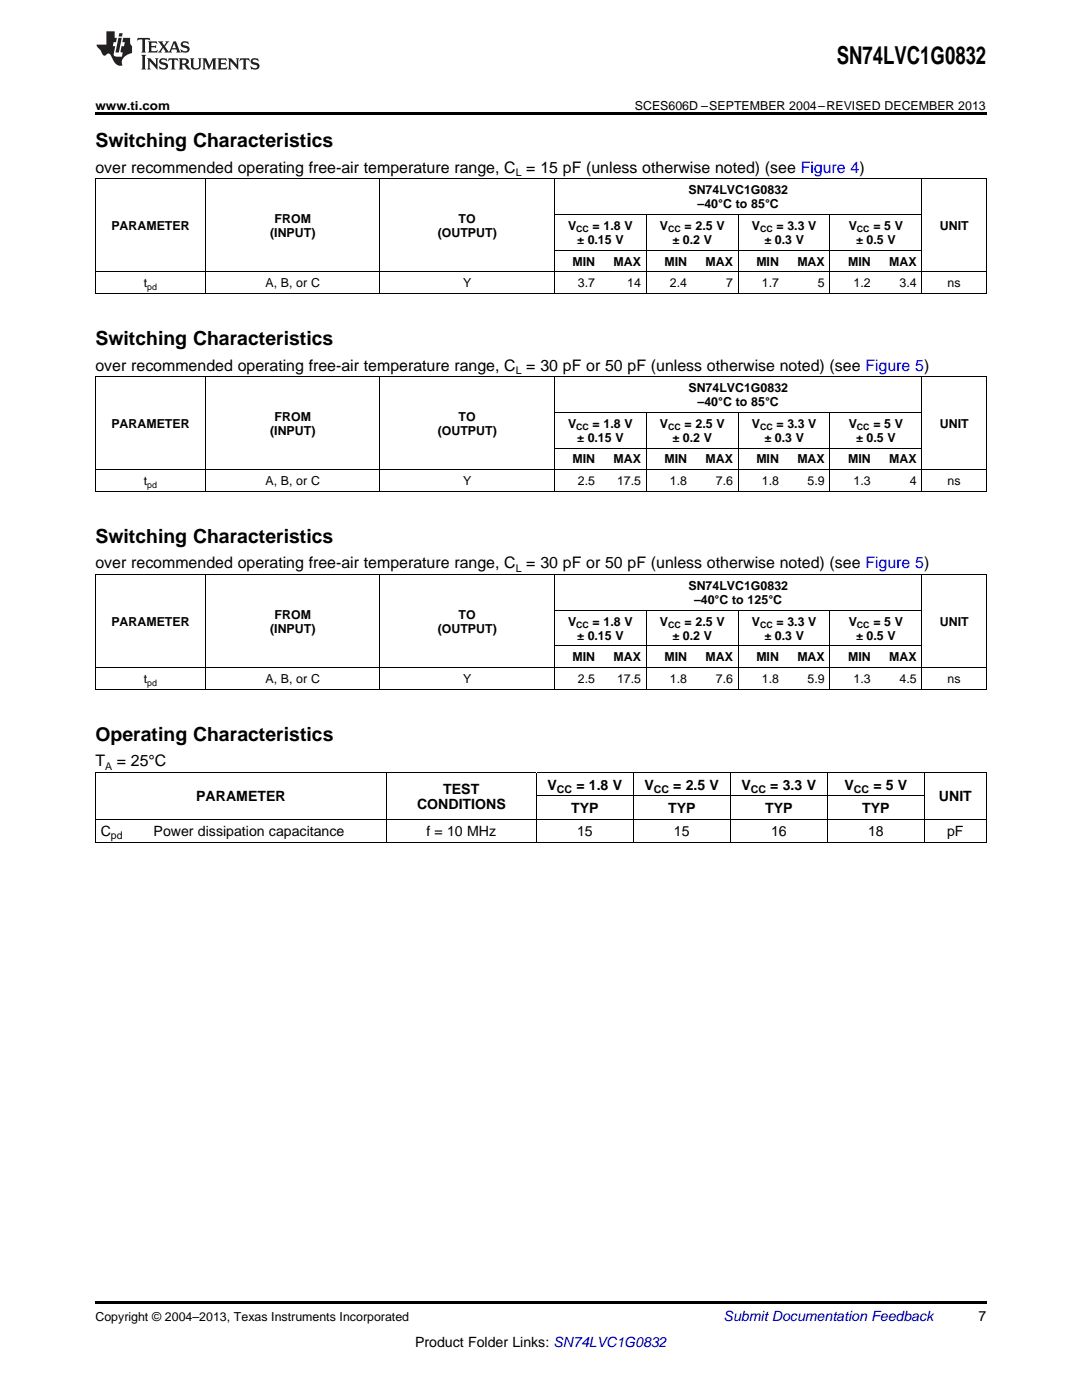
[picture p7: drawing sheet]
<svg xmlns="http://www.w3.org/2000/svg" width="216mm" height="279mm" viewBox="0 0 216 279" stroke-linecap="round" stroke-linejoin="round" font-family="sans-serif">
<defs><g id="words">
<text font-size="4.9" x="167" y="12.8">SN74LVC1G0832</text>
<g font-size="3.9">
<text x="19" y="29.3">Switching Characteristics</text>
<text x="19" y="68.8">Switching Characteristics</text>
<text x="19" y="108.3">Switching Characteristics</text>
<text x="19" y="147.8">Operating Characteristics</text>
</g>
<g font-size="3.2">
<text x="19" y="34.4">over recommended operating free-air temperature range, C = 15 pF (unless otherwise noted) (see Figure 4)</text>
<text x="19" y="73.9">over recommended operating free-air temperature range, C = 30 pF or 50 pF (unless otherwise noted) (see Figure 5)</text>
<text x="19" y="113.5">over recommended operating free-air temperature range, C = 30 pF or 50 pF (unless otherwise noted) (see Figure 5)</text>
<text x="19" y="153">T</text>
<text x="23.3" y="153">= 25°C</text>
</g>
<g font-size="2.8">
<text x="39.2" y="159.9">PARAMETER</text>
<text x="83.2" y="161.5">CONDITIONS</text>
<text x="88.4" y="158.4">TEST</text>
<text x="109.3" y="157.6">V</text>
<text x="115" y="157.6">= 1.8 V</text>
<text x="128.6" y="157.6">V</text>
<text x="134.3" y="157.6">= 2.5 V</text>
<text x="148" y="157.6">V</text>
<text x="153.7" y="157.6">= 3.3 V</text>
<text x="168.5" y="157.6">V</text>
<text x="174.3" y="157.6">= 5 V</text>
<text x="187.4" y="159.9">UNIT</text>
<text x="20.1" y="166.9">C</text>
<text x="30.7" y="166.9">Power dissipation capacitance</text>
<text x="85.1" y="166.9">f = 10 MHz</text>
<text x="114" y="162.3">TYP</text>
<text x="115.1" y="166.9">15</text>
<text x="133.3" y="162.3">TYP</text>
<text x="134.5" y="166.9">15</text>
<text x="152.7" y="162.3">TYP</text>
<text x="153.8" y="166.9">16</text>
<text x="172" y="162.3">TYP</text>
<text x="173.2" y="166.9">18</text>
<text x="189" y="166.9">pF</text>
<text x="195.3" y="263.6">7</text>
<text x="82.8" y="268.9">Product Folder Links: SN74LVC1G0832</text>
</g>
<text font-size="2.8" fill="#0000c8" x="144.4" y="263.6">Submit Documentation Feedback</text>
<g font-size="2.5">
<text x="19" y="21.9">www.ti.com</text>
<text x="126.7" y="21.9">SCES606D –SEPTEMBER 2004–REVISED DECEMBER 2013</text>
<text x="137.4" y="38.7">SN74LVC1G0832</text>
<text x="139.2" y="41.6">–40°C to 85°C</text>
<text x="22.2" y="45.9">PARAMETER</text>
<text x="53.9" y="47.3">(INPUT)</text>
<text x="54.8" y="44.4">FROM</text>
<text x="87.3" y="47.3">(OUTPUT)</text>
<text x="91.5" y="44.4">TO</text>
<text x="113.3" y="45.9">V</text>
<text x="118.3" y="45.9">= 1.8 V</text>
<text x="131.7" y="45.9">V</text>
<text x="136.6" y="45.9">= 2.5 V</text>
<text x="150" y="45.9">V</text>
<text x="154.9" y="45.9">= 3.3 V</text>
<text x="169.4" y="45.9">V</text>
<text x="174.3" y="45.9">= 5 V</text>
<text x="187.5" y="45.9">UNIT</text>
<text x="114.2" y="53">MIN</text>
<text x="115.2" y="48.7">± 0.15 V</text>
<text x="122.4" y="53">MAX</text>
<text x="132.6" y="53">MIN</text>
<text x="134.2" y="48.7">± 0.2 V</text>
<text x="140.8" y="53">MAX</text>
<text x="150.9" y="53">MIN</text>
<text x="152.5" y="48.7">± 0.3 V</text>
<text x="159.1" y="53">MAX</text>
<text x="169.2" y="53">MIN</text>
<text x="170.9" y="48.7">± 0.5 V</text>
<text x="177.4" y="53">MAX</text>
<text x="28.7" y="57.3">t</text>
<text x="53" y="57.3">A, B, or C</text>
<text x="92.4" y="57.3">Y</text>
<text x="115.3" y="57.3">3.7</text>
<text x="125.2" y="57.3">14</text>
<text x="133.7" y="57.3">2.4</text>
<text x="144.9" y="57.3">7</text>
<text x="152" y="57.3">1.7</text>
<text x="163.2" y="57.3">5</text>
<text x="170.3" y="57.3">1.2</text>
<text x="179.5" y="57.3">3.4</text>
<text x="189.1" y="57.3">ns</text>
<text x="54.8" y="84">FROM</text>
<text x="91.5" y="84">TO</text>
<text x="137.4" y="78.2">SN74LVC1G0832</text>
<text x="139.2" y="81.1">–40°C to 85°C</text>
<text x="22.2" y="85.4">PARAMETER</text>
<text x="53.9" y="86.8">(INPUT)</text>
<text x="87.3" y="86.8">(OUTPUT)</text>
<text x="113.3" y="85.4">V</text>
<text x="115.2" y="88.2">± 0.15 V</text>
<text x="118.3" y="85.4">= 1.8 V</text>
<text x="131.7" y="85.4">V</text>
<text x="134.2" y="88.2">± 0.2 V</text>
<text x="136.6" y="85.4">= 2.5 V</text>
<text x="150" y="85.4">V</text>
<text x="152.5" y="88.2">± 0.3 V</text>
<text x="154.9" y="85.4">= 3.3 V</text>
<text x="169.4" y="85.4">V</text>
<text x="170.9" y="88.2">± 0.5 V</text>
<text x="174.3" y="85.4">= 5 V</text>
<text x="187.5" y="85.4">UNIT</text>
<text x="114.2" y="92.5">MIN</text>
<text x="122.4" y="92.5">MAX</text>
<text x="132.6" y="92.5">MIN</text>
<text x="140.8" y="92.5">MAX</text>
<text x="150.9" y="92.5">MIN</text>
<text x="159.1" y="92.5">MAX</text>
<text x="169.2" y="92.5">MIN</text>
<text x="177.4" y="92.5">MAX</text>
<text x="28.7" y="96.8">t</text>
<text x="53" y="96.8">A, B, or C</text>
<text x="92.4" y="96.8">Y</text>
<text x="115.3" y="96.8">2.5</text>
<text x="123.1" y="96.8">17.5</text>
<text x="133.7" y="96.8">1.8</text>
<text x="142.8" y="96.8">7.6</text>
<text x="152" y="96.8">1.8</text>
<text x="161.1" y="96.8">5.9</text>
<text x="170.3" y="96.8">1.3</text>
<text x="181.5" y="96.8">4</text>
<text x="189.1" y="96.8">ns</text>
<text x="137.4" y="117.8">SN74LVC1G0832</text>
<text x="22.2" y="124.9">PARAMETER</text>
<text x="54.8" y="123.5">FROM</text>
<text x="91.5" y="123.5">TO</text>
<text x="113.3" y="124.9">V</text>
<text x="118.3" y="124.9">= 1.8 V</text>
<text x="131.7" y="124.9">V</text>
<text x="136.6" y="124.9">= 2.5 V</text>
<text x="138.5" y="120.6">–40°C to 125°C</text>
<text x="150" y="124.9">V</text>
<text x="154.9" y="124.9">= 3.3 V</text>
<text x="169.4" y="124.9">V</text>
<text x="174.3" y="124.9">= 5 V</text>
<text x="187.5" y="124.9">UNIT</text>
<text x="53.9" y="126.3">(INPUT)</text>
<text x="87.3" y="126.3">(OUTPUT)</text>
<text x="115.2" y="127.7">± 0.15 V</text>
<text x="134.2" y="127.7">± 0.2 V</text>
<text x="152.5" y="127.7">± 0.3 V</text>
<text x="170.9" y="127.7">± 0.5 V</text>
<text x="28.7" y="136.3">t</text>
<text x="53" y="136.3">A, B, or C</text>
<text x="92.4" y="136.3">Y</text>
<text x="114.2" y="132">MIN</text>
<text x="115.3" y="136.3">2.5</text>
<text x="122.4" y="132">MAX</text>
<text x="123.1" y="136.3">17.5</text>
<text x="132.6" y="132">MIN</text>
<text x="133.7" y="136.3">1.8</text>
<text x="140.8" y="132">MAX</text>
<text x="142.8" y="136.3">7.6</text>
<text x="150.9" y="132">MIN</text>
<text x="152" y="136.3">1.8</text>
<text x="159.1" y="132">MAX</text>
<text x="161.1" y="136.3">5.9</text>
<text x="169.2" y="132">MIN</text>
<text x="170.3" y="136.3">1.3</text>
<text x="177.4" y="132">MAX</text>
<text x="179.5" y="136.3">4.5</text>
<text x="189.1" y="136.3">ns</text>
<text x="19" y="263.6">Copyright © 2004–2013, Texas Instruments Incorporated</text>
</g>
<g font-size="2.1">
<text x="102.9" y="35.1">L</text>
<text x="102.9" y="74.6">L</text>
<text x="102.9" y="114.1">L</text>
<text x="21" y="153.6">A</text>
<text x="111.1" y="158.2">CC</text>
<text x="130.5" y="158.2">CC</text>
<text x="149.8" y="158.2">CC</text>
<text x="170.4" y="158.2">CC</text>
<text x="22.1" y="167.5">pd</text>
</g>
<g font-size="1.8">
<text x="115" y="46.4">CC</text>
<text x="133.3" y="46.4">CC</text>
<text x="151.7" y="46.4">CC</text>
<text x="171" y="46.4">CC</text>
<text x="29.4" y="57.8">pd</text>
<text x="115" y="85.9">CC</text>
<text x="133.3" y="85.9">CC</text>
<text x="151.7" y="85.9">CC</text>
<text x="171" y="85.9">CC</text>
<text x="29.4" y="97.3">pd</text>
<text x="115" y="125.4">CC</text>
<text x="133.3" y="125.4">CC</text>
<text x="151.7" y="125.4">CC</text>
<text x="171" y="125.4">CC</text>
<text x="29.4" y="136.8">pd</text>
</g>
</g></defs>
<path d="M19 22.5h177.8v.5h-177.8zM19 259.7h177.8v.5h-177.8z" fill="#000"/>
<g fill="none" stroke="#000" stroke-width=".2">
<path d="M19 35.6h177.8M19.1 35.7v22.9M41 35.7v22.9M75.8 35.7v22.9M110.6 35.7v22.9M184 35.7v22.9M196.8 35.7v22.9M19 58.5h177.8M19 54.2h177.8M110.7 49.9h73.3M110.7 42.8h73.3M129 42.8v15.8"/>
<path d="M147.3 42.8v15.8M165.6 42.8v15.8M19 75.2h177.8M19.1 75.2v22.9M41 75.2v22.9M75.8 75.2v22.9M110.6 75.2v22.9M184 75.2v22.9M196.8 75.2v22.9M19 98h177.8M19 93.7h177.8M110.7 89.4h73.3"/>
<path d="M110.7 82.3h73.3M129 82.3v15.8M147.3 82.3v15.8M165.6 82.3v15.8M19 114.7h177.8M19.1 114.7v22.9M41 114.7v22.9M75.8 114.7v22.9M110.6 114.7v22.9M184 114.7v22.9M196.8 114.7v22.9M19 137.5h177.8"/>
<path d="M19 133.2h177.8M110.7 128.9h73.3M110.7 121.8h73.3M129 121.8v15.8M147.3 121.8v15.8M165.6 121.8v15.8M19 154.2h177.8M19.1 154.2v14M77.1 154.2v14M107 154.2v14M107.1 158.8h77.4M126.3 154.2v14"/>
<path d="M145.7 154.2v14M165.1 154.2v14M184.4 154.2v14M196.8 154.2v14M19 168.2h177.8M19 163.5h177.8"/>
</g>
<g fill="#231f20">
<path d="M27.5 7.6l-.1 .5 .4-.2h.6v.1v2.1l-.2 .4h1l-.3-.4v-2.1l.1-.1h.5l.5 .2-.2-.5zM29.5 8.3l.2 .3v1.5l-.2 .4h1.8l.2-.6a1.04 1.04 0 0 1-1.3 .2v-.7h.6l.3 .2v-.6l-.3 .2h-.6v-.6l.8-.1 .4 .3-.2-.5zM31.5 8.3l.9 1.1-.9 1.1h.8l-.2-.2 .5-.7 .4 .7-.2 .2h1.5l-.1-.2 .1-.4h.9l.1 .4-.2 .2h1l-.3-.3-.7-1.9h-.5l-.9 2-.8-1 .9-1h-.8l.1 .3-.3 .5-.4-.6 .2-.2zM34.7 8.6l.4 1h-.7zM36.3 8.4a.63 .63 0 0 0-.2 .7 .63 .63 0 0 0 .6 .4l.6 .2 .1 .2a.75 .75 0 0 1-.7 .4 .75 .75 0 0 1-.6-.5l.1 .7 .1-.1a1.11 1.11 0 0 0 1.5-.6 1.13 1.13 0 0 0-1.2-.8l-.1-.4a1.04 1.04 0 0 1 1.2 .2l-.2-.5-.1 .1-.5-.2zM28.2 10.9l.2 .4v2.2l-.2 .4h1l-.3-.4v-2.2l.3-.4zM29.3 11.6l.3 .4v1.5l-.3 .4h.8l-.2-.4v-1.3l1.5 1.7v-1.9l.2-.4h-.7l.2 .4v.9l-1.1-1.3zM32 11.8a.62 .62 0 0 0-.2 .7 .62 .62 0 0 0 .6 .4l.6 .1 .1 .3a.76 .76 0 0 1-.7 .3 .76 .76 0 0 1-.6-.4l.1 .7 .1-.1a1.11 1.11 0 0 0 1.5-.6 1.13 1.13 0 0 0-1.2-.8l-.1-.4a1.04 1.04 0 0 1 1.2 .2l-.2-.6-.1 .1-.5-.1zM33.7 11.6l-.2 .6a.61 .61 0 0 1 .8-.3v1.6l-.2 .4h.9l-.2-.4v-1.6a.63 .63 0 0 1 .8 .3l-.2-.6zM35.6 11.6l.3 .4v1.5l-.3 .4h1l-.2-.2v-.8l.5 .2a.76 .76 0 0 0 1.2 .7l-1-1a.58 .58 0 0 0 .6-.5 .58 .58 0 0 0-.5-.6zM36.4 11.9h.1a.45 .45 0 0 1 .5 .1 .45 .45 0 0 1 .1 .5l-.7 .2zM37.9 11.6l.2 .2a2.17 2.17 0 0 0 .3 1.9 .99 .99 0 0 0 1.6-.6v-1.1l.2-.4h-.7l.2 .2a1.92 1.92 0 0 1-.2 1.8 .6 .6 0 0 1-.9-.5v-1.1l.2-.4zM40.4 11.6l.2 .4v1.5l-.2 .4h.7l-.2-.4v-1.4l.8 1.8 .8-1.8v1.4l-.2 .4h.9l-.2-.4v-1.5l.2-.4h-.8l-.6 1.5-.6-1.5zM43.4 11.6l.2 .4v1.5l-.2 .4h1.8l.2-.6a1.04 1.04 0 0 1-1.3 .1v-.6h.5l.4 .2v-.6l-.4 .2h-.5v-.7h.8l.3 .3-.1-.6zM45.5 11.6l.2 .4v1.5l-.2 .4h.7l-.2-.4v-1.3l1.5 1.7v-1.9l.2-.4h-.7l.2 .4v.9l-1.1-1.3zM47.9 11.6l-.1 .6a.61 .61 0 0 1 .8-.3v1.6l-.3 .4h1l-.3-.4 .1-1.6a.63 .63 0 0 1 .7 .3l-.1-.6zM50.2 11.8a.62 .62 0 0 0-.2 .7 .62 .62 0 0 0 .6 .4l.6 .1 .2 .3a.76 .76 0 0 1-.8 .3 .76 .76 0 0 1-.6-.4l.1 .7 .2-.1a1.11 1.11 0 0 0 1.5-.6 1.13 1.13 0 0 0-1.3-.8l-.1-.4a1.04 1.04 0 0 1 1.2 .2l-.1-.6-.2 .1-.5-.1z"/>
<path d="M21.2 6.3v2.6h-1.9l.1 .4 .7 .9a.91 .91 0 0 0 1 .8 .56 .56 0 0 1 .5-.3 .56 .56 0 0 1 .5 .3l.4 .8a1.53 1.53 0 0 0 1.9 1.2 1.54 1.54 0 0 1 1-2.1l.9-.3v-1.4a1.52 1.52 0 0 1-.3-1.6h-1.4l-.2 .8h.5l-.2 .8h-.4l-.2 1v.2l.4 .1-.2 .8a1.93 1.93 0 0 1-1.6-.3l.3-1.8h-.5l.2-.8h.4l.2-.8h-.4v-1.3zM23.6 7.6l-.6 2.9h.7l.6-2.9zM23.8 6.6l-.1 .7h.6l.2-.7z"/>
</g>
<use href="#words"/>
</svg>
